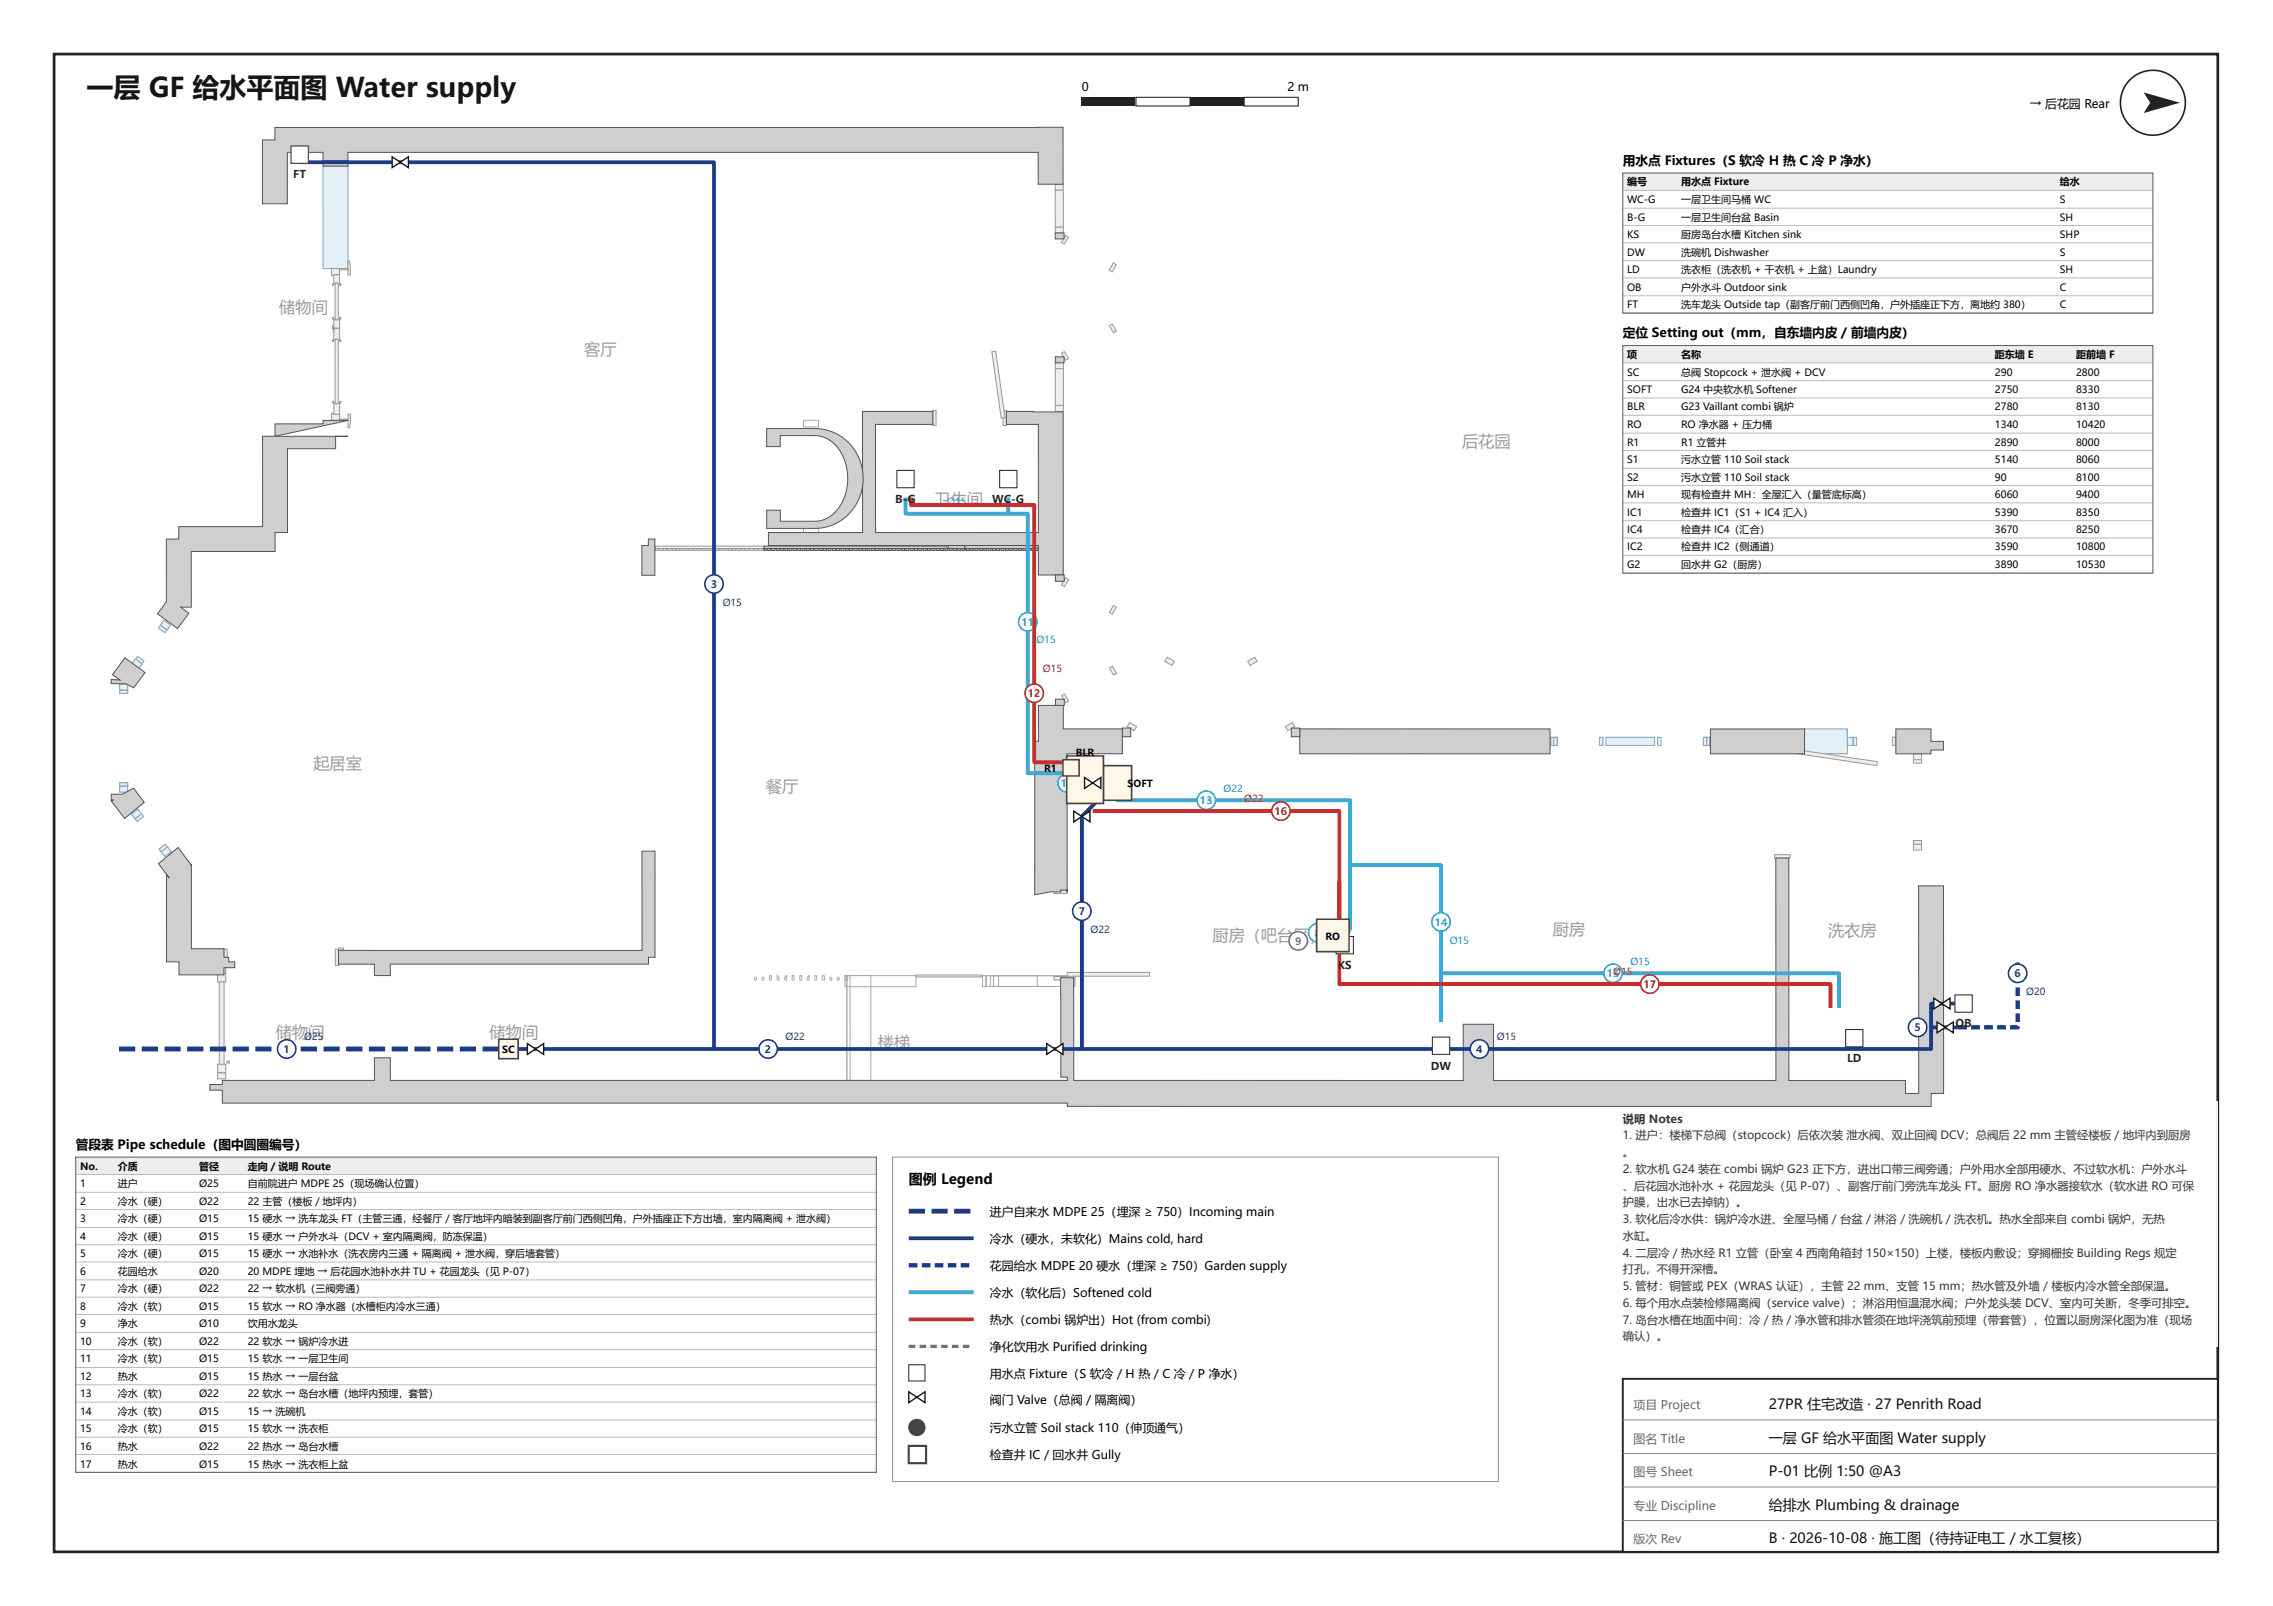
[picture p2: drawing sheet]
<svg xmlns="http://www.w3.org/2000/svg" width="420mm" height="297mm" viewBox="0 0 420 297" stroke-linecap="round" stroke-linejoin="round" font-family="sans-serif">
<defs><g id="words">
<text font-size="5" fill="#111" x="16" y="18">一层 GF 给水平面图 Water supply</text>
<g font-size="3" fill="#9a9a9a">
<text x="51.6" y="57.9">储物间</text>
<text x="108" y="65.7">客厅</text>
<text x="270.3" y="82.6">后花园</text>
<text x="172.8" y="93.4">卫生间</text>
<text x="57.9" y="142.3">起居室</text>
<text x="141.6" y="146.4">餐厅</text>
<text x="224.1" y="173.9">厨房（吧台区）</text>
<text x="287.1" y="172.9">厨房</text>
<text x="338" y="173.2">洗衣房</text>
<text x="51" y="192">储物间</text>
<text x="90.5" y="192">储物间</text>
<text x="162.3" y="193.7">楼梯</text>
</g>
<text font-size="2.6" x="168" y="219">图例 Legend</text>
<g font-size="2.6" fill="#111">
<text x="327" y="260.6">27PR 住宅改造 · 27 Penrith Road</text>
<text x="327" y="266.8">一层 GF 给水平面图 Water supply</text>
<text x="327" y="273">P-01 比例 1:50 @A3</text>
<text x="327" y="279.2">给排水 Plumbing &amp; drainage</text>
<text x="327" y="285.4">B · 2026-10-08 · 施工图（待持证电工 / 水工复核）</text>
</g>
<g font-size="2.3">
<text x="300" y="30.5">用水点 Fixtures（S 软冷 H 热 C 冷 P 净水）</text>
<text x="300" y="62.4">定位 Setting out（mm，自东墙内皮 / 前墙内皮）</text>
<text x="14" y="212.5">管段表 Pipe schedule（图中圆圈编号）</text>
</g>
<g font-size="2.2">
<text x="200" y="16.8">0</text>
<text x="238" y="16.8">2 m</text>
<text x="375.2" y="20">→ 后花园 Rear</text>
<text x="183" y="224.8">进户自来水 MDPE 25（埋深 ≥ 750）Incoming main</text>
<text x="183" y="229.8">冷水（硬水，未软化）Mains cold, hard</text>
<text x="183" y="234.8">花园给水 MDPE 20 硬水（埋深 ≥ 750）Garden supply</text>
<text x="183" y="239.8">冷水（软化后）Softened cold</text>
<text x="183" y="244.8">热水（combi 锅炉出）Hot (from combi)</text>
<text x="183" y="249.8">净化饮用水 Purified drinking</text>
<text x="183" y="254.8">用水点 Fixture（S 软冷 / H 热 / C 冷 / P 净水）</text>
<text x="183" y="259.6">阀门 Valve（总阀 / 隔离阀）</text>
<text x="183" y="264.8">污水立管 Soil stack 110（伸顶通气）</text>
<text x="183" y="269.8">检查井 IC / 回水井 Gully</text>
</g>
<g font-size="2.2" fill="#666">
<text x="302" y="260.6">项目 Project</text>
<text x="302" y="266.8">图名 Title</text>
<text x="302" y="273">图号 Sheet</text>
<text x="302" y="279.2">专业 Discipline</text>
<text x="302" y="285.4">版次 Rev</text>
</g>
<g font-size="2.1" fill="#333">
<text x="300" y="207.6">说明 Notes</text>
<text x="300" y="210.7">1. 进户：楼梯下总阀（stopcock）后依次装 泄水阀、双止回阀 DCV；总阀后 22 mm 主管经楼板 / 地坪内到厨房</text>
<text x="300" y="213.8">。</text>
<text x="300" y="216.9">2. 软水机 G24 装在 combi 锅炉 G23 正下方，进出口带三阀旁通；户外用水全部用硬水、不过软水机：户外水斗</text>
<text x="300" y="220">、后花园水池补水 + 花园龙头（见 P-07）、副客厅前门旁洗车龙头 FT。厨房 RO 净水器接软水（软水进 RO 可保</text>
<text x="300" y="223.1">护膜，出水已去掉钠）。</text>
<text x="300" y="226.2">3. 软化后冷水供：锅炉冷水进、全屋马桶 / 台盆 / 淋浴 / 洗碗机 / 洗衣机。热水全部来自 combi 锅炉，无热</text>
<text x="300" y="229.3">水缸。</text>
<text x="300" y="232.4">4. 二层冷 / 热水经 R1 立管（卧室 4 西南角箱封 150×150）上楼，楼板内敷设；穿搁栅按 Building Regs 规定</text>
<text x="300" y="235.5">打孔，不得开深槽。</text>
<text x="300" y="238.6">5. 管材：铜管或 PEX（WRAS 认证），主管 22 mm、支管 15 mm；热水管及外墙 / 楼板内冷水管全部保温。</text>
<text x="300" y="241.7">6. 每个用水点装检修隔离阀（service valve）；淋浴用恒温混水阀；户外龙头装 DCV、室内可关断，冬季可排空。</text>
<text x="300" y="244.8">7. 岛台水槽在地面中间：冷 / 热 / 净水管和排水管须在地坪浇筑前预埋（带套管），位置以厨房深化图为准（现场</text>
<text x="300" y="247.9">确认）。</text>
</g>
<g font-size="2" fill="#222">
<text x="54.2" y="33">FT</text>
<text x="165.5" y="93">B-</text>
<text x="167.8" y="93">G</text>
<text x="183.4" y="93">WC</text>
<text x="186.9" y="93">-G</text>
<text x="247.3" y="179.2">KS</text>
<text x="361.5" y="190">OB</text>
<text x="264.5" y="197.8">DW</text>
<text x="341.5" y="196.4">LD</text>
</g>
<g font-size="1.9" fill="#1b3a8a">
<text x="131.4" y="108.7">3</text>
<text x="199.4" y="169.2">7</text>
<text x="372.4" y="180.7">6</text>
<text x="353.9" y="190.7">5</text>
<text x="52.4" y="194.7">1</text>
<text x="141.4" y="194.7">2</text>
<text x="272.9" y="194.7">4</text>
</g>
<g font-size="1.9" fill="#2aa7d6">
<text x="188.8" y="115.7">11</text>
<text x="196.1" y="145.5">1</text>
<text x="197.3" y="145.5">0</text>
<text x="221.8" y="148.7">13</text>
<text x="243" y="173.2">8</text>
<text x="265.2" y="171.2">14</text>
<text x="297" y="180.7">15</text>
</g>
<g font-size="1.9" fill="#d62828">
<text x="190" y="128.9">12</text>
<text x="235.6" y="150.7">16</text>
<text x="303.8" y="182.7">17</text>
</g>
<text font-size="1.9" fill="#7b3fb5" x="239.4" y="174.7">9</text>
<g font-size="1.8">
<text x="300.8" y="34.3">编号</text>
<text x="310.8" y="34.3">用水点 Fixture</text>
<text x="380.8" y="34.3">给水</text>
<text x="300.8" y="37.6">WC-G</text>
<text x="300.8" y="40.8">B-G</text>
<text x="310.8" y="37.6">一层卫生间马桶 WC</text>
<text x="310.8" y="40.8">一层卫生间台盆 Basin</text>
<text x="380.8" y="37.6">S</text>
<text x="380.8" y="40.8">SH</text>
<text x="300.8" y="44">KS</text>
<text x="300.8" y="47.3">DW</text>
<text x="310.8" y="44">厨房岛台水槽 Kitchen sink</text>
<text x="310.8" y="47.3">洗碗机 Dishwasher</text>
<text x="380.8" y="44">SHP</text>
<text x="380.8" y="47.3">S</text>
<text x="300.8" y="50.5">LD</text>
<text x="300.8" y="53.8">OB</text>
<text x="310.8" y="50.5">洗衣柜（洗衣机 + 干衣机 + 上盆）Laundry</text>
<text x="310.8" y="53.8">户外水斗 Outdoor sink</text>
<text x="380.8" y="50.5">SH</text>
<text x="380.8" y="53.8">C</text>
<text x="300.8" y="57">FT</text>
<text x="310.8" y="57">洗车龙头 Outside tap（副客厅前门西侧凹角，户外插座正下方，离地约 380）</text>
<text x="380.8" y="57">C</text>
<text x="300.8" y="66.2">项</text>
<text x="300.8" y="69.5">SC</text>
<text x="310.8" y="66.2">名称</text>
<text x="310.8" y="69.5">总阀 Stopcock + 泄水阀 + DCV</text>
<text x="368.8" y="66.2">距东墙 E</text>
<text x="368.8" y="69.5">290</text>
<text x="383.8" y="66.2">距前墙 F</text>
<text x="383.8" y="69.5">2800</text>
<text x="300.8" y="72.7">SOFT</text>
<text x="300.8" y="75.9">BLR</text>
<text x="310.8" y="72.7">G24 中央软水机 Softener</text>
<text x="310.8" y="75.9">G23 Vaillant combi 锅炉</text>
<text x="368.8" y="72.7">2750</text>
<text x="368.8" y="75.9">2780</text>
<text x="383.8" y="72.7">8330</text>
<text x="383.8" y="75.9">8130</text>
<text x="300.8" y="79.2">RO</text>
<text x="300.8" y="82.4">R1</text>
<text x="310.8" y="79.2">RO 净水器 + 压力桶</text>
<text x="310.8" y="82.4">R1 立管井</text>
<text x="368.8" y="79.2">1340</text>
<text x="368.8" y="82.4">2890</text>
<text x="383.8" y="79.2">10420</text>
<text x="383.8" y="82.4">8000</text>
<text x="300.8" y="85.7">S1</text>
<text x="300.8" y="88.9">S2</text>
<text x="310.8" y="85.7">污水立管 110 Soil stack</text>
<text x="310.8" y="88.9">污水立管 110 Soil stack</text>
<text x="368.8" y="85.7">5140</text>
<text x="368.8" y="88.9">90</text>
<text x="383.8" y="85.7">8060</text>
<text x="383.8" y="88.9">8100</text>
<text x="300.8" y="92.1">MH</text>
<text x="300.8" y="95.4">IC1</text>
<text x="310.8" y="92.1">现有检查井 MH：全屋汇入（量管底标高）</text>
<text x="310.8" y="95.4">检查井 IC1（S1 + IC4 汇入）</text>
<text x="368.8" y="92.1">6060</text>
<text x="368.8" y="95.4">5390</text>
<text x="383.8" y="92.1">9400</text>
<text x="383.8" y="95.4">8350</text>
<text x="300.8" y="98.6">IC4</text>
<text x="300.8" y="101.8">IC2</text>
<text x="310.8" y="98.6">检查井 IC4（汇合）</text>
<text x="310.8" y="101.8">检查井 IC2（侧通道）</text>
<text x="368.8" y="98.6">3670</text>
<text x="368.8" y="101.8">3590</text>
<text x="383.8" y="98.6">8250</text>
<text x="383.8" y="101.8">10800</text>
<text x="300.8" y="105.1">G2</text>
<text x="310.8" y="105.1">回水井 G2（厨房）</text>
<text x="368.8" y="105.1">3890</text>
<text x="383.8" y="105.1">10530</text>
<text x="193" y="142.8">R1</text>
<text x="198.9" y="139.8">BLR</text>
<text x="208.4" y="145.6">S</text>
<text x="209.5" y="145.6">OFT</text>
<text x="245" y="173.8">RO</text>
<text x="92.8" y="194.8">SC</text>
<text x="14.8" y="216.3">No.</text>
<text x="14.8" y="219.6">1</text>
<text x="21.8" y="216.3">介质</text>
<text x="21.8" y="219.6">进户</text>
<text x="36.8" y="216.3">管径</text>
<text x="36.8" y="219.6">Ø25</text>
<text x="45.8" y="216.3">走向 / 说明 Route</text>
<text x="45.8" y="219.6">自前院进户 MDPE 25（现场确认位置）</text>
<text x="14.8" y="222.8">2</text>
<text x="14.8" y="226">3</text>
<text x="21.8" y="222.8">冷水（硬）</text>
<text x="21.8" y="226">冷水（硬）</text>
<text x="36.8" y="222.8">Ø22</text>
<text x="36.8" y="226">Ø15</text>
<text x="45.8" y="222.8">22 主管（楼板 / 地坪内）</text>
<text x="45.8" y="226">15 硬水 → 洗车龙头 FT（主管三通，经餐厅 / 客厅地坪内暗装到副客厅前门西侧凹角，户外插座正下方出墙，室内隔离阀 + 泄水阀）</text>
<text x="14.8" y="229.3">4</text>
<text x="14.8" y="232.5">5</text>
<text x="21.8" y="229.3">冷水（硬）</text>
<text x="21.8" y="232.5">冷水（硬）</text>
<text x="36.8" y="229.3">Ø15</text>
<text x="36.8" y="232.5">Ø15</text>
<text x="45.8" y="229.3">15 硬水 → 户外水斗（DCV + 室内隔离阀，防冻保温）</text>
<text x="45.8" y="232.5">15 硬水 → 水池补水（洗衣房内三通 + 隔离阀 + 泄水阀，穿后墙套管）</text>
<text x="14.8" y="235.8">6</text>
<text x="14.8" y="239">7</text>
<text x="21.8" y="235.8">花园给水</text>
<text x="21.8" y="239">冷水（硬）</text>
<text x="36.8" y="235.8">Ø20</text>
<text x="36.8" y="239">Ø22</text>
<text x="45.8" y="235.8">20 MDPE 埋地 → 后花园水池补水井 TU + 花园龙头（见 P-07）</text>
<text x="45.8" y="239">22 → 软水机（三阀旁通）</text>
<text x="14.8" y="242.2">8</text>
<text x="14.8" y="245.5">9</text>
<text x="21.8" y="242.2">冷水（软）</text>
<text x="21.8" y="245.5">净水</text>
<text x="36.8" y="242.2">Ø15</text>
<text x="36.8" y="245.5">Ø10</text>
<text x="45.8" y="242.2">15 软水 → RO 净水器（水槽柜内冷水三通）</text>
<text x="45.8" y="245.5">饮用水龙头</text>
<text x="14.8" y="248.7">10</text>
<text x="14.8" y="251.9">11</text>
<text x="21.8" y="248.7">冷水（软）</text>
<text x="21.8" y="251.9">冷水（软）</text>
<text x="36.8" y="248.7">Ø22</text>
<text x="36.8" y="251.9">Ø15</text>
<text x="45.8" y="248.7">22 软水 → 锅炉冷水进</text>
<text x="45.8" y="251.9">15 软水 → 一层卫生间</text>
<text x="14.8" y="255.2">12</text>
<text x="21.8" y="255.2">热水</text>
<text x="36.8" y="255.2">Ø15</text>
<text x="45.8" y="255.2">15 热水 → 一层台盆</text>
<text x="14.8" y="258.4">13</text>
<text x="14.8" y="261.7">14</text>
<text x="21.8" y="258.4">冷水（软）</text>
<text x="21.8" y="261.7">冷水（软）</text>
<text x="36.8" y="258.4">Ø22</text>
<text x="36.8" y="261.7">Ø15</text>
<text x="45.8" y="258.4">22 软水 → 岛台水槽（地坪内预埋，套管）</text>
<text x="45.8" y="261.7">15 → 洗碗机</text>
<text x="14.8" y="264.9">15</text>
<text x="14.8" y="268.1">16</text>
<text x="21.8" y="264.9">冷水（软）</text>
<text x="21.8" y="268.1">热水</text>
<text x="36.8" y="264.9">Ø15</text>
<text x="36.8" y="268.1">Ø22</text>
<text x="45.8" y="264.9">15 软水 → 洗衣柜</text>
<text x="45.8" y="268.1">22 热水 → 岛台水槽</text>
<text x="14.8" y="271.4">17</text>
<text x="21.8" y="271.4">热水</text>
<text x="36.8" y="271.4">Ø15</text>
<text x="45.8" y="271.4">15 热水 → 洗衣柜上盆</text>
</g>
<g font-size="1.8" fill="#2aa7d6">
<text x="175.1" y="93.4">Ø15</text>
<text x="191.6" y="119">Ø15</text>
<text x="226.2" y="146.4">Ø22</text>
<text x="268" y="174.5">Ø15</text>
<text x="301.4" y="178.4">Ø15</text>
</g>
<g font-size="1.8" fill="#1b3a8a">
<text x="133.6" y="112">Ø15</text>
<text x="201.6" y="172.5">Ø22</text>
<text x="374.6" y="184">Ø20</text>
<text x="56.2" y="192.4">Ø25</text>
<text x="145.2" y="192.4">Ø22</text>
<text x="276.7" y="192.4">Ø15</text>
</g>
<g font-size="1.8" fill="#d62828">
<text x="192.8" y="124.2">Ø15</text>
<text x="230" y="148.4">Ø22</text>
<text x="298.2" y="180.4">Ø15</text>
</g>
</g></defs>
<path d="M10 10h400v277h-400z" fill="none" stroke="#222" stroke-width=".5"/>
<path d="M300 255h110v32h-110z" fill="#fff"/>
<path d="M300 255h110v32h-110z" fill="none" stroke="#222" stroke-width=".35"/>
<path d="M300 262.6h110M300 268.8h110M300 275h110M300 281.2h110" fill="none" stroke="#888" stroke-width=".18"/>
<circle cx="398" cy="19" r="6" fill="none" stroke="#222" stroke-width=".3"/>
<g fill="#222">
<path d="M396.3 17.1l6.7 1.9-6.7 1.9 1.2-1.9z"/>
<path d="M200 18h10v1.6h-10z"/>
</g>
<path d="M210 18h10v1.6h-10z" fill="#fff"/>
<path d="M210 18h10v1.6h-10z" fill="none" stroke="#222" stroke-width=".2"/>
<path d="M220 18h10v1.6h-10z" fill="#222"/>
<path d="M230 18h10v1.6h-10z" fill="#fff"/>
<path d="M230 18h10v1.6h-10z" fill="none" stroke="#222" stroke-width=".2"/>
<path d="M298 203.6h112v45.4h-112z" fill="#fff"/>
<g fill="none" stroke="#aaa" stroke-width=".18">
<path d="M148.5 77.7h2.8v1.2h-2.8zM148.5 97.4h2.8v1.3h-2.8zM142.3 180.4h.3v.4a.24 .24 0 0 1 0 .4 .24 .24 0 0 1-.4-.1zM143.7 180.4l.2 .3a.25 .25 0 0 1 .2 .4 .25 .25 0 0 1-.5 0zM145.3 180.4l.1 .4a.24 .24 0 0 1 0 .4 .24 .24 0 0 1-.4-.1zM146.5 180.4h.3v.4a.24 .24 0 0 1 0 .4 .24 .24 0 0 1-.4-.1zM147.8 180.4h.4v.4a.24 .24 0 0 1 0 .4 .24 .24 0 0 1-.4-.1zM149.5 180.4v.4a.24 .24 0 0 1 .1 .4 .24 .24 0 0 1-.4-.1zM150.6 180.4h.4l-.1 .4a.24 .24 0 0 1 .1 .4 .24 .24 0 0 1-.4-.1zM152 180.4h.3l.2 .4a.27 .27 0 0 1-.2 .4 .27 .27 0 0 1-.3-.2zM156.2 180.4h.3l.2 .3v.6l-.5-.1zM156.2 180.4h13.1v2.1h-13.1z"/>
<path d="M156.5 180.4h4.5v19.4h-4.4zM156.5 180.4h.6l.1 19.4h-.6zM181.6 180.4h.7v2.1h-.7zM182.3 180.4h2.3v2h-2.3zM182.3 180.4h9.5v2h-9.5zM183.1 180.4h15.6v2h-15.6zM183.7 180.4h15v2h-15z"/>
<circle cx="139.6" cy="181" r=".25"/>
<circle cx="141" cy="181" r=".25"/>
<circle cx="153.5" cy="181" r=".25"/>
<circle cx="154.9" cy="181" r=".25"/>
</g>
<path d="M333.6 134.8h7.9v4.6h-7.9z" fill="#e6f0f8"/>
<path d="M333.6 134.8h7.9v4.6h-7.9z" fill="none" stroke="#7a9cb8" stroke-width=".18"/>
<path d="M59.7 30.7h4.6v19h-4.6z" fill="#e6f0f8"/>
<path d="M59.7 30.7h4.6v19h-4.6z" fill="none" stroke="#7a9cb8" stroke-width=".18"/>
<path d="M25.4 121.4l1.2 .9-.4 .5-1.2-.9z" fill="#e6f0f8"/>
<path d="M25.4 121.4l1.2 .9-.4 .5-1.2-.9z" fill="none" stroke="#7a9cb8" stroke-width=".18"/>
<path d="M29.7 115.6l1.2 .9-.4 .5-1.2-.9z" fill="#e6f0f8"/>
<path d="M29.7 115.6l1.2 .9-.4 .5-1.2-.9z" fill="none" stroke="#7a9cb8" stroke-width=".18"/>
<path d="M25 121.9l1.2 .9-.6 .9-1.2-.9z" fill="#e6f0f8"/>
<path d="M25 121.9l1.2 .9-.6 .9-1.2-.9z" fill="none" stroke="#7a9cb8" stroke-width=".18"/>
<path d="M30.3 114.7l1.2 .9-.6 .9-1.2-.9z" fill="#e6f0f8"/>
<path d="M30.3 114.7l1.2 .9-.6 .9-1.2-.9z" fill="none" stroke="#7a9cb8" stroke-width=".18"/>
<path d="M22.1 127.6h1.5v.6h-1.5z" fill="#e6f0f8"/>
<path d="M22.1 127.6h1.5v.6h-1.5z" fill="none" stroke="#7a9cb8" stroke-width=".18"/>
<path d="M22.1 144.8h1.5v.6h-1.5z" fill="#e6f0f8"/>
<path d="M22.1 144.8h1.5v.6h-1.5z" fill="none" stroke="#7a9cb8" stroke-width=".18"/>
<path d="M22.1 126.5h1.5v1.1h-1.5z" fill="#e6f0f8"/>
<path d="M22.1 126.5h1.5v1.1h-1.5z" fill="none" stroke="#7a9cb8" stroke-width=".18"/>
<path d="M22.1 145.4h1.5v1.1h-1.5z" fill="#e6f0f8"/>
<path d="M22.1 145.4h1.5v1.1h-1.5z" fill="none" stroke="#7a9cb8" stroke-width=".18"/>
<path d="M29.4 157l1.2-.9 .4 .5-1.2 .9z" fill="#e6f0f8"/>
<path d="M29.4 157l1.2-.9 .4 .5-1.2 .9z" fill="none" stroke="#7a9cb8" stroke-width=".18"/>
<path d="M25 151.4l1.2-.9 .3 .5-1.1 .9z" fill="#e6f0f8"/>
<path d="M25 151.4l1.2-.9 .3 .5-1.1 .9z" fill="none" stroke="#7a9cb8" stroke-width=".18"/>
<path d="M29.8 157.5l1.2-.9 .7 .9-1.2 .9z" fill="#e6f0f8"/>
<path d="M29.8 157.5l1.2-.9 .7 .9-1.2 .9z" fill="none" stroke="#7a9cb8" stroke-width=".18"/>
<path d="M24.3 150.5l1.2-.9 .7 .9-1.2 .9z" fill="#e6f0f8"/>
<path d="M24.3 150.5l1.2-.9 .7 .9-1.2 .9z" fill="none" stroke="#7a9cb8" stroke-width=".18"/>
<path d="M296.9 136.4h9v1.5h-9z" fill="#e6f0f8"/>
<path d="M296.9 136.4h9v1.5h-9z" fill="none" stroke="#7a9cb8" stroke-width=".18"/>
<path d="M286.7 136.4h1.1v1.5h-1.1z" fill="#e6f0f8"/>
<path d="M286.7 136.4h1.1v1.5h-1.1z" fill="none" stroke="#7a9cb8" stroke-width=".18"/>
<path d="M315 136.4h1.1v1.5h-1.1z" fill="#e6f0f8"/>
<path d="M315 136.4h1.1v1.5h-1.1z" fill="none" stroke="#7a9cb8" stroke-width=".18"/>
<path d="M287.2 136.4h.7v1.5h-.7z" fill="#e6f0f8"/>
<path d="M287.2 136.4h.7v1.5h-.7z" fill="none" stroke="#7a9cb8" stroke-width=".18"/>
<path d="M295.7 136.4h.6v1.5h-.6z" fill="#e6f0f8"/>
<path d="M295.7 136.4h.6v1.5h-.6z" fill="none" stroke="#7a9cb8" stroke-width=".18"/>
<path d="M306.4 136.4h.7v1.5h-.7z" fill="#e6f0f8"/>
<path d="M306.4 136.4h.7v1.5h-.7z" fill="none" stroke="#7a9cb8" stroke-width=".18"/>
<path d="M314.9 136.4h.6v1.5h-.6z" fill="#e6f0f8"/>
<path d="M314.9 136.4h.6v1.5h-.6z" fill="none" stroke="#7a9cb8" stroke-width=".18"/>
<path d="M341.5 136.4h1.1v1.5h-1.1z" fill="#e6f0f8"/>
<path d="M341.5 136.4h1.1v1.5h-1.1z" fill="none" stroke="#7a9cb8" stroke-width=".18"/>
<path d="M349.9 136.4h1.1v1.5h-1.1z" fill="#e6f0f8"/>
<path d="M349.9 136.4h1.1v1.5h-1.1z" fill="none" stroke="#7a9cb8" stroke-width=".18"/>
<path d="M342.6 136.4h.6v1.5h-.6z" fill="#e6f0f8"/>
<path d="M342.6 136.4h.6v1.5h-.6z" fill="none" stroke="#7a9cb8" stroke-width=".18"/>
<path d="M349.8 136.4h.7v1.5h-.7z" fill="#e6f0f8"/>
<path d="M349.8 136.4h.7v1.5h-.7z" fill="none" stroke="#7a9cb8" stroke-width=".18"/>
<path d="M41.4 175.5h.6v3.1h-.6z" fill="#eee"/>
<path d="M41.4 175.5h.6v3.1h-.6z" fill="none" stroke="#999" stroke-width=".18"/>
<path d="M62 175.5h.6v3.1h-.6z" fill="#eee"/>
<path d="M62 175.5h.6v3.1h-.6z" fill="none" stroke="#999" stroke-width=".18"/>
<path d="M328 138h2.9v.6h-2.9z" fill="#eee"/>
<path d="M328 138h2.9v.6h-2.9z" fill="none" stroke="#999" stroke-width=".18"/>
<path d="M328 158.1h2.9v.6h-2.9z" fill="#eee"/>
<path d="M328 158.1h2.9v.6h-2.9z" fill="none" stroke="#999" stroke-width=".18"/>
<path d="M329.5 138.3l17.5 2.5v.7l-17.5-2.5z" fill="#eee"/>
<path d="M329.5 138.3l17.5 2.5v.7l-17.5-2.5z" fill="none" stroke="#999" stroke-width=".18"/>
<path d="M61.3 76.4h.3l.1 .2 1 .1 .1 1h-1.5z" fill="#eee"/>
<path d="M61.3 76.4h.3l.1 .2 1 .1 .1 1h-1.5z" fill="none" stroke="#999" stroke-width=".18"/>
<path d="M61.3 49.7h1.5l-.1 1-1 .1-.1 .2h-.3z" fill="#eee"/>
<path d="M61.3 49.7h1.5l-.1 1-1 .1-.1 .2h-.3z" fill="none" stroke="#999" stroke-width=".18"/>
<path d="M64.3 76.6h.5v1.6l-.1 .7-.2 .2h-.2z" fill="#eee"/>
<path d="M64.3 76.6h.5v1.6l-.1 .7-.2 .2h-.2z" fill="none" stroke="#999" stroke-width=".18"/>
<path d="M64.3 48.3h.2l.2 .2 .1 2.3h-.5z" fill="#eee"/>
<path d="M64.3 48.3h.2l.2 .2 .1 2.3h-.5z" fill="none" stroke="#999" stroke-width=".18"/>
<path d="M62.8 77.5h1.5v.2h-1.5z" fill="#eee"/>
<path d="M62.8 77.5h1.5v.2h-1.5z" fill="none" stroke="#999" stroke-width=".18"/>
<path d="M62.8 49.7h1.5v.2h-1.5z" fill="#eee"/>
<path d="M62.8 49.7h1.5v.2h-1.5z" fill="none" stroke="#999" stroke-width=".18"/>
<path d="M61.7 74.6h1.1v2h-1.1z" fill="#eee"/>
<path d="M61.7 74.6h1.1v2h-1.1z" fill="none" stroke="#999" stroke-width=".18"/>
<path d="M61.7 60.8h1v2h-1z" fill="#eee"/>
<path d="M61.7 60.8h1v2h-1z" fill="none" stroke="#999" stroke-width=".18"/>
<path d="M61.5 62.9l.2-.1v.3h-.3z" fill="#eee"/>
<path d="M61.5 62.9l.2-.1v.3h-.3z" fill="none" stroke="#999" stroke-width=".18"/>
<path d="M61.5 74.2h.2v.4l-.2-.1z" fill="#eee"/>
<path d="M61.5 74.2h.2v.4l-.2-.1z" fill="none" stroke="#999" stroke-width=".18"/>
<path d="M62.8 62.8l.1 .1 .1 .2h-.2z" fill="#eee"/>
<path d="M62.8 62.8l.1 .1 .1 .2h-.2z" fill="none" stroke="#999" stroke-width=".18"/>
<path d="M62.8 74.2h.2l-.2 .4z" fill="#eee"/>
<path d="M62.8 74.2h.2l-.2 .4z" fill="none" stroke="#999" stroke-width=".18"/>
<path d="M62.1 62.7h.3l.1 .5v10.9l-.1 .6h-.3l-.2-.6v-10.9z" fill="#eee"/>
<path d="M62.1 62.7h.3l.1 .5v10.9l-.1 .6h-.3l-.2-.6v-10.9z" fill="none" stroke="#999" stroke-width=".18"/>
<path d="M61.7 59.1h1v1.6h-1z" fill="#eee"/>
<path d="M61.7 59.1h1v1.6h-1z" fill="none" stroke="#999" stroke-width=".18"/>
<path d="M61.7 50.8h1v1.6h-1z" fill="#eee"/>
<path d="M61.7 50.8h1v1.6h-1z" fill="none" stroke="#999" stroke-width=".18"/>
<path d="M61.5 52.5l.2-.1v.4h-.3z" fill="#eee"/>
<path d="M61.5 52.5l.2-.1v.4h-.3z" fill="none" stroke="#999" stroke-width=".18"/>
<path d="M61.4 58.7h.3v.4l-.2-.1z" fill="#eee"/>
<path d="M61.4 58.7h.3v.4l-.2-.1z" fill="none" stroke="#999" stroke-width=".18"/>
<path d="M62.8 52.4l.1 .1 .1 .3h-.2z" fill="#eee"/>
<path d="M62.8 52.4l.1 .1 .1 .3h-.2z" fill="none" stroke="#999" stroke-width=".18"/>
<path d="M62.8 58.7h.2l-.2 .4z" fill="#eee"/>
<path d="M62.8 58.7h.2l-.2 .4z" fill="none" stroke="#999" stroke-width=".18"/>
<path d="M62.1 52.3h.3l.1 .6v5.7l-.1 .6h-.3l-.2-.6v-5.7z" fill="#eee"/>
<path d="M62.1 52.3h.3l.1 .6v5.7l-.1 .6h-.3l-.2-.6v-5.7z" fill="none" stroke="#999" stroke-width=".18"/>
<path d="M61.6 60.2l.1 1.2v-.9l-.1 .5-.1-.3z" fill="#eee"/>
<path d="M61.6 60.2l.1 1.2v-.9l-.1 .5-.1-.3z" fill="none" stroke="#999" stroke-width=".18"/>
<path d="M353.7 139.4h1.5v1.1h-1.5z" fill="#eee"/>
<path d="M353.7 139.4h1.5v1.1h-1.5z" fill="none" stroke="#999" stroke-width=".18"/>
<path d="M353.7 156.1h1.5v1.1h-1.5z" fill="#eee"/>
<path d="M353.7 156.1h1.5v1.1h-1.5z" fill="none" stroke="#999" stroke-width=".18"/>
<path d="M353.7 140.5h1.5v.6h-1.5z" fill="#eee"/>
<path d="M353.7 140.5h1.5v.6h-1.5z" fill="none" stroke="#999" stroke-width=".18"/>
<path d="M353.7 155.5h1.5v.6h-1.5z" fill="#eee"/>
<path d="M353.7 155.5h1.5v.6h-1.5z" fill="none" stroke="#999" stroke-width=".18"/>
<path d="M40.2 180h1.5v1.6h-1.5z" fill="#eee"/>
<path d="M40.2 180h1.5v1.6h-1.5z" fill="none" stroke="#999" stroke-width=".18"/>
<path d="M40.2 196.8h1.5v1.6h-1.5z" fill="#eee"/>
<path d="M40.2 196.8h1.5v1.6h-1.5z" fill="none" stroke="#999" stroke-width=".18"/>
<path d="M41.9 196.2h.5v.4h-.5z" fill="#eee"/>
<path d="M41.9 196.2h.5v.4h-.5z" fill="none" stroke="#999" stroke-width=".18"/>
<path d="M40.5 181.6h.9v15.2h-.9z" fill="#eee"/>
<path d="M40.5 181.6h.9v15.2h-.9z" fill="none" stroke="#999" stroke-width=".18"/>
<path d="M40.2 178.9h1.5v1.1h-1.5z" fill="#eee"/>
<path d="M40.2 178.9h1.5v1.1h-1.5z" fill="none" stroke="#999" stroke-width=".18"/>
<path d="M40.2 198.4h1.5v1.1h-1.5z" fill="#eee"/>
<path d="M40.2 198.4h1.5v1.1h-1.5z" fill="none" stroke="#999" stroke-width=".18"/>
<path d="M172.4 75.9h.6v2.8h-.6z" fill="#eee"/>
<path d="M172.4 75.9h.6v2.8h-.6z" fill="none" stroke="#999" stroke-width=".18"/>
<path d="M185.4 75.9h.6v2.8h-.6z" fill="#eee"/>
<path d="M185.4 75.9h.6v2.8h-.6z" fill="none" stroke="#999" stroke-width=".18"/>
<path d="M183.4 65.1l.7-.1 1.7 12.2-.7 .1z" fill="#eee"/>
<path d="M183.4 65.1l.7-.1 1.7 12.2-.7 .1zM169.4 180.3h12.2v.4h-12.2z" fill="none" stroke="#999" stroke-width=".18"/>
<path d="M169.4 180.5h12.2" fill="none" stroke="#eee" stroke-width=".36"/>
<path d="M196.2 128.6l.6-.3 .7 1.3-.5 .3z" fill="#eee"/>
<path d="M196.2 128.6l.6-.3 .7 1.3-.5 .3z" fill="none" stroke="#999" stroke-width=".18"/>
<path d="M205.1 123.5l.5-.3 .8 1.3-.6 .3z" fill="#eee"/>
<path d="M205.1 123.5l.5-.3 .8 1.3-.6 .3z" fill="none" stroke="#999" stroke-width=".18"/>
<path d="M205.8 112l.6 .3-.8 1.3-.5-.3z" fill="#eee"/>
<path d="M205.8 112l.6 .3-.8 1.3-.5-.3z" fill="none" stroke="#999" stroke-width=".18"/>
<path d="M197 106.8l.5 .4-.7 1.3-.6-.4z" fill="#eee"/>
<path d="M197 106.8l.5 .4-.7 1.3-.6-.4z" fill="none" stroke="#999" stroke-width=".18"/>
<path d="M196.2 65.3l.6-.3 .7 1.3-.5 .3z" fill="#eee"/>
<path d="M196.2 65.3l.6-.3 .7 1.3-.5 .3z" fill="none" stroke="#999" stroke-width=".18"/>
<path d="M205.1 60.2l.5-.3 .8 1.3-.6 .3z" fill="#eee"/>
<path d="M205.1 60.2l.5-.3 .8 1.3-.6 .3z" fill="none" stroke="#999" stroke-width=".18"/>
<path d="M205.8 48.7l.6 .3-.8 1.3-.5-.3z" fill="#eee"/>
<path d="M205.8 48.7l.6 .3-.8 1.3-.5-.3z" fill="none" stroke="#999" stroke-width=".18"/>
<path d="M197 43.5l.5 .4-.7 1.3-.6-.4z" fill="#eee"/>
<path d="M197 43.5l.5 .4-.7 1.3-.6-.4z" fill="none" stroke="#999" stroke-width=".18"/>
<path d="M237.6 134.4l1.3-.8 .5 .8-1.3 .7z" fill="#eee"/>
<path d="M237.6 134.4l1.3-.8 .5 .8-1.3 .7z" fill="none" stroke="#999" stroke-width=".18"/>
<path d="M230.7 122.3l1.3-.7 .4 .7-1.3 .8z" fill="#eee"/>
<path d="M230.7 122.3l1.3-.7 .4 .7-1.3 .8z" fill="none" stroke="#999" stroke-width=".18"/>
<path d="M215.8 121.6l1.3 .7-.5 .8-1.3-.8z" fill="#eee"/>
<path d="M215.8 121.6l1.3 .7-.5 .8-1.3-.8z" fill="none" stroke="#999" stroke-width=".18"/>
<path d="M208.8 133.6l1.3 .8-.4 .7-1.3-.7z" fill="#eee"/>
<path d="M208.8 133.6l1.3 .8-.4 .7-1.3-.7z" fill="none" stroke="#999" stroke-width=".18"/>
<path d="M195.1 42h1l.1-.3h.1l.3 .4v1h-1.5z" fill="#eee"/>
<path d="M195.1 42h1l.1-.3h.1l.3 .4v1h-1.5z" fill="none" stroke="#999" stroke-width=".18"/>
<path d="M195.1 34.1h1.5v1l-.3 .3h-.1l-.1-.2h-1z" fill="#eee"/>
<path d="M195.1 34.1h1.5v1l-.3 .3h-.1l-.1-.2h-1z" fill="none" stroke="#999" stroke-width=".18"/>
<path d="M195.1 75h1.1v-.3h.1l.3 .4v1h-1.5z" fill="#eee"/>
<path d="M195.1 75h1.1v-.3h.1l.3 .4v1h-1.5z" fill="none" stroke="#999" stroke-width=".18"/>
<path d="M195.1 67.1h1.5v1l-.2 .3h-.2v-.2h-1.1z" fill="#eee"/>
<path d="M195.1 67.1h1.5v1l-.2 .3h-.2v-.2h-1.1z" fill="none" stroke="#999" stroke-width=".18"/>
<path d="M195.1 35.2h1.5l-.1 6.8h-1.4z" fill="#eee"/>
<path d="M195.1 35.2h1.5l-.1 6.8h-1.4z" fill="none" stroke="#999" stroke-width=".18"/>
<path d="M195.1 68.2h1.5v6.8l-1.5-.1z" fill="#eee"/>
<path d="M195.1 68.2h1.5v6.8l-1.5-.1z" fill="none" stroke="#999" stroke-width=".18"/>
<path d="M141.1 101.4h.2v.4h-.2z" fill="#eee"/>
<path d="M141.1 101.4h.2v.4h-.2z" fill="none" stroke="#999" stroke-width=".18"/>
<path d="M140.3 101.4h.5v.4h-.5z" fill="#eee"/>
<path d="M140.3 101.4h.5v.4h-.5z" fill="none" stroke="#999" stroke-width=".18"/>
<path d="M139.5 101.4h.5v.4h-.5z" fill="#eee"/>
<path d="M139.5 101.4h.5v.4h-.5z" fill="none" stroke="#999" stroke-width=".18"/>
<path d="M138.7 101.4h.5v.4h-.5z" fill="#eee"/>
<path d="M138.7 101.4h.5v.4h-.5z" fill="none" stroke="#999" stroke-width=".18"/>
<path d="M137.9 101.4h.5v.4h-.5z" fill="#eee"/>
<path d="M137.9 101.4h.5v.4h-.5z" fill="none" stroke="#999" stroke-width=".18"/>
<path d="M137.1 101.4h.5v.4h-.5z" fill="#eee"/>
<path d="M137.1 101.4h.5v.4h-.5z" fill="none" stroke="#999" stroke-width=".18"/>
<path d="M136.3 101.4h.5v.4h-.5z" fill="#eee"/>
<path d="M136.3 101.4h.5v.4h-.5z" fill="none" stroke="#999" stroke-width=".18"/>
<path d="M135.5 101.4h.5v.4h-.5z" fill="#eee"/>
<path d="M135.5 101.4h.5v.4h-.5z" fill="none" stroke="#999" stroke-width=".18"/>
<path d="M134.7 101.4h.5v.4h-.5z" fill="#eee"/>
<path d="M134.7 101.4h.5v.4h-.5z" fill="none" stroke="#999" stroke-width=".18"/>
<path d="M133.9 101.4h.5v.4h-.5z" fill="#eee"/>
<path d="M133.9 101.4h.5v.4h-.5z" fill="none" stroke="#999" stroke-width=".18"/>
<path d="M133.1 101.4h.5v.4h-.5z" fill="#eee"/>
<path d="M133.1 101.4h.5v.4h-.5z" fill="none" stroke="#999" stroke-width=".18"/>
<path d="M132.3 101.4h.5v.4h-.5z" fill="#eee"/>
<path d="M132.3 101.4h.5v.4h-.5z" fill="none" stroke="#999" stroke-width=".18"/>
<path d="M131.5 101.4h.5v.4h-.5z" fill="#eee"/>
<path d="M131.5 101.4h.5v.4h-.5z" fill="none" stroke="#999" stroke-width=".18"/>
<path d="M130.7 101.4h.5v.4h-.5z" fill="#eee"/>
<path d="M130.7 101.4h.5v.4h-.5z" fill="none" stroke="#999" stroke-width=".18"/>
<path d="M129.9 101.4h.5v.4h-.5z" fill="#eee"/>
<path d="M129.9 101.4h.5v.4h-.5z" fill="none" stroke="#999" stroke-width=".18"/>
<path d="M129.1 101.4h.5v.4h-.5z" fill="#eee"/>
<path d="M129.1 101.4h.5v.4h-.5z" fill="none" stroke="#999" stroke-width=".18"/>
<path d="M128.3 101.4h.5v.4h-.5z" fill="#eee"/>
<path d="M128.3 101.4h.5v.4h-.5z" fill="none" stroke="#999" stroke-width=".18"/>
<path d="M127.5 101.4h.5v.4h-.5z" fill="#eee"/>
<path d="M127.5 101.4h.5v.4h-.5z" fill="none" stroke="#999" stroke-width=".18"/>
<path d="M126.7 101.4h.5v.4h-.5z" fill="#eee"/>
<path d="M126.7 101.4h.5v.4h-.5z" fill="none" stroke="#999" stroke-width=".18"/>
<path d="M125.9 101.4h.5v.4h-.5z" fill="#eee"/>
<path d="M125.9 101.4h.5v.4h-.5z" fill="none" stroke="#999" stroke-width=".18"/>
<path d="M125.1 101.4h.5v.4h-.5z" fill="#eee"/>
<path d="M125.1 101.4h.5v.4h-.5z" fill="none" stroke="#999" stroke-width=".18"/>
<path d="M124.3 101.4h.5v.4h-.5z" fill="#eee"/>
<path d="M124.3 101.4h.5v.4h-.5z" fill="none" stroke="#999" stroke-width=".18"/>
<path d="M123.5 101.4h.5v.4h-.5z" fill="#eee"/>
<path d="M123.5 101.4h.5v.4h-.5z" fill="none" stroke="#999" stroke-width=".18"/>
<path d="M122.7 101.4h.5v.4h-.5z" fill="#eee"/>
<path d="M122.7 101.4h.5v.4h-.5z" fill="none" stroke="#999" stroke-width=".18"/>
<path d="M121.9 101.4h.5v.4h-.5z" fill="#eee"/>
<path d="M121.9 101.4h.5v.4h-.5z" fill="none" stroke="#999" stroke-width=".18"/>
<path d="M121.2 101.4h.4v.4h-.4z" fill="#eee"/>
<path d="M121.2 101.4h.4v.4h-.4z" fill="none" stroke="#999" stroke-width=".18"/>
<path d="M121.2 101h20l.1 .4h-20.1z" fill="#eee"/>
<path d="M121.2 101h20l.1 .4h-20.1z" fill="none" stroke="#999" stroke-width=".18"/>
<path d="M62.6 175.3h.9v.4h-.9z" fill="#eee"/>
<path d="M62.6 175.3h.9v.4h-.9z" fill="none" stroke="#999" stroke-width=".18"/>
<path d="M197.3 179.8h15.2v.7h-15.2z" fill="#eee"/>
<path d="M197.3 179.8h15.2v.7h-15.2z" fill="none" stroke="#999" stroke-width=".18"/>
<path d="M194.8 164.6h2.5v.6h-2.5z" fill="#eee"/>
<path d="M194.8 164.6h2.5v.6h-2.5z" fill="none" stroke="#999" stroke-width=".18"/>
<path d="M194.8 180.6h2.5v.6h-2.5z" fill="#eee"/>
<path d="M194.8 180.6h2.5v.6h-2.5z" fill="none" stroke="#999" stroke-width=".18"/>
<path d="M62.6 175.8h56.1v-18.4h2.4v19.6h-1.2v1.3h-47.8l.1 2.1h-3v-2.1h-6.6z" fill-rule="evenodd" fill="#cfcfcf"/>
<path d="M62.6 175.8h56.1v-18.4h2.4v19.6h-1.2v1.3h-47.8l.1 2.1h-3v-2.1h-6.6z" fill="none" stroke="#555" stroke-width=".18"/>
<path d="M350.5 134.8h6.5v2.3h2.3v1.6h-2.3v.7h-6.5z" fill-rule="evenodd" fill="#cfcfcf"/>
<path d="M350.5 134.8h6.5v2.3h2.3v1.6h-2.3v.7h-6.5z" fill="none" stroke="#555" stroke-width=".18"/>
<path d="M159.4 76.1h13v2.4h-10.6l.1 20h30.1l-.1-20h-5.9v-2.4l10.5 .1 .1 30.1h-4.6v-5.4h-49.9v-2.4h17.4z" fill-rule="evenodd" fill="#cfcfcf"/>
<path d="M159.4 76.1h13v2.4h-10.6l.1 20h30.1l-.1-20h-5.9v-2.4l10.5 .1 .1 30.1h-4.6v-5.4h-49.9v-2.4h17.4z" fill="none" stroke="#555" stroke-width=".18"/>
<path d="M50.8 23.6l145.7-.1v10.6h-4.6v-5.9h-127.6v2.5h-4.6v-2.5h-6.6v9.5h-4.6v-11.8h2.3z" fill-rule="evenodd" fill="#cfcfcf"/>
<path d="M50.8 23.6l145.7-.1v10.6h-4.6v-5.9h-127.6v2.5h-4.6v-2.5h-6.6v9.5h-4.6v-11.8h2.3z" fill="none" stroke="#555" stroke-width=".18"/>
<path d="M118.7 100.9h1.2v-1.2h1.2v6.7h-2.4z" fill-rule="evenodd" fill="#cfcfcf"/>
<path d="M118.7 100.9h1.2v-1.2h1.2v6.7h-2.4z" fill="none" stroke="#555" stroke-width=".18"/>
<path d="M50.8 78.4h8.9v-.7h4.6l-13.5 3z" fill-rule="evenodd" fill="#cfcfcf"/>
<path d="M50.8 78.4h8.9v-.7h4.6l-13.5 3z" fill="none" stroke="#555" stroke-width=".18"/>
<path d="M48.5 80.7h15.8h-2.3v2.3h-8.9v15.5h-2.3v3.5h-15.5l.1 10.3h-2l1.5 1.1-2.1 2.8-3.7-2.7 1.7-2.2-.1-11.6h2.3v-2.3h15.5z" fill-rule="evenodd" fill="#cfcfcf"/>
<path d="M48.5 80.7h15.8h-2.3v2.3h-8.9v15.5h-2.3v3.5h-15.5l.1 10.3h-2l1.5 1.1-2.1 2.8-3.7-2.7 1.7-2.2-.1-11.6h2.3v-2.3h15.5z" fill="none" stroke="#555" stroke-width=".18"/>
<path d="M29.3 159.7l3.6-3 2.5 3.3v15.5h6v1.5h.9v.9h1.1v1.1h-2v1.3h-8.3v-2.4h-2.3v-16.2l.5 .7z" fill-rule="evenodd" fill="#cfcfcf"/>
<path d="M29.3 159.7l3.6-3 2.5 3.3v15.5h6v1.5h.9v.9h1.1v1.1h-2v1.3h-8.3v-2.4h-2.3v-16.2l.5 .7z" fill="none" stroke="#555" stroke-width=".18"/>
<path d="M316.2 134.8h17.4v4.6h-17.4z" fill-rule="evenodd" fill="#cfcfcf"/>
<path d="M316.2 134.8h17.4v4.6h-17.4z" fill="none" stroke="#555" stroke-width=".18"/>
<path d="M240.3 134.8h46.2l.1 4.6h-46.3z" fill-rule="evenodd" fill="#cfcfcf"/>
<path d="M240.3 134.8h46.2l.1 4.6h-46.3z" fill="none" stroke="#555" stroke-width=".18"/>
<path d="M23.1 121.6l3.7 2.8-2.1 2.8-1.4-.8h-2.7v-.8l1.6 .2-1.4-1z" fill-rule="evenodd" fill="#cfcfcf"/>
<path d="M23.1 121.6l3.7 2.8-2.1 2.8-1.4-.8h-2.7v-.8l1.6 .2-1.4-1z" fill="none" stroke="#555" stroke-width=".18"/>
<path d="M20.6 146.9h2l2.1-1.2 2 2.7-3.7 3-2.4-3.3 .4-.2-.4 .1z" fill-rule="evenodd" fill="#cfcfcf"/>
<path d="M20.6 146.9h2l2.1-1.2 2 2.7-3.7 3-2.4-3.3 .4-.2-.4 .1z" fill="none" stroke="#555" stroke-width=".18"/>
<path d="M141.7 79.2h8.9a9.2 9.2 0 0 1 9 9.3 9.2 9.2 0 0 1-8.9 9.2h-9v-3.3h2.6v2h6.4a6.3 6.3 0 0 0 5.6-4.9 9.2 9.2 0 0 0-2.8-10 5 5 0 0 0-2.9-.9h-6.4v2h-2.5z" fill-rule="evenodd" fill="#cfcfcf"/>
<path d="M141.7 79.2h8.9a9.2 9.2 0 0 1 9 9.3 9.2 9.2 0 0 1-8.9 9.2h-9v-3.3h2.6v2h6.4a6.3 6.3 0 0 0 5.6-4.9 9.2 9.2 0 0 0-2.8-10 5 5 0 0 0-2.9-.9h-6.4v2h-2.5z" fill="none" stroke="#555" stroke-width=".18"/>
<path d="M195.1 129.3h1.6v1.2h-1.6z" fill-rule="evenodd" fill="#cfcfcf"/>
<path d="M195.1 129.3h1.6v1.2h-1.6z" fill="none" stroke="#555" stroke-width=".18"/>
<path d="M195.1 106.3h1.6v1.2h-1.6z" fill-rule="evenodd" fill="#cfcfcf"/>
<path d="M195.1 106.3h1.6v1.2h-1.6z" fill="none" stroke="#555" stroke-width=".18"/>
<path d="M195.1 66h1.6v1.1h-1.6z" fill-rule="evenodd" fill="#cfcfcf"/>
<path d="M195.1 66h1.6v1.1h-1.6z" fill="none" stroke="#555" stroke-width=".18"/>
<path d="M195.1 43.1h1.6v1.1h-1.6z" fill-rule="evenodd" fill="#cfcfcf"/>
<path d="M195.1 43.1h1.6v1.1h-1.6z" fill="none" stroke="#555" stroke-width=".18"/>
<path d="M238.7 134.6h1.6v1.6h-1.6z" fill-rule="evenodd" fill="#cfcfcf"/>
<path d="M238.7 134.6h1.6v1.6h-1.6z" fill="none" stroke="#555" stroke-width=".18"/>
<path d="M207.5 134.6h1.5v1.6h-1.5z" fill-rule="evenodd" fill="#cfcfcf"/>
<path d="M207.5 134.6h1.5v1.6h-1.5z" fill="none" stroke="#555" stroke-width=".18"/>
<path d="M191.5 101.4h.4v.4h-.4z" fill-rule="evenodd" fill="#cfcfcf"/>
<path d="M191.5 101.4h.4v.4h-.4z" fill="none" stroke="#555" stroke-width=".18"/>
<path d="M190.7 101.4h.5v.4h-.5z" fill-rule="evenodd" fill="#cfcfcf"/>
<path d="M190.7 101.4h.5v.4h-.5z" fill="none" stroke="#555" stroke-width=".18"/>
<path d="M189.9 101.4h.5v.4h-.5z" fill-rule="evenodd" fill="#cfcfcf"/>
<path d="M189.9 101.4h.5v.4h-.5z" fill="none" stroke="#555" stroke-width=".18"/>
<path d="M189.1 101.5l.5-.1v.4h-.5z" fill-rule="evenodd" fill="#cfcfcf"/>
<path d="M189.1 101.5l.5-.1v.4h-.5z" fill="none" stroke="#555" stroke-width=".18"/>
<path d="M188.3 101.5l.5-.1v.4h-.5z" fill-rule="evenodd" fill="#cfcfcf"/>
<path d="M188.3 101.5l.5-.1v.4h-.5z" fill="none" stroke="#555" stroke-width=".18"/>
<path d="M187.5 101.4h.5v.4h-.5z" fill-rule="evenodd" fill="#cfcfcf"/>
<path d="M187.5 101.4h.5v.4h-.5z" fill="none" stroke="#555" stroke-width=".18"/>
<path d="M186.7 101.4h.5v.4h-.5z" fill-rule="evenodd" fill="#cfcfcf"/>
<path d="M186.7 101.4h.5v.4h-.5z" fill="none" stroke="#555" stroke-width=".18"/>
<path d="M185.9 101.4h.5v.4h-.5z" fill-rule="evenodd" fill="#cfcfcf"/>
<path d="M185.9 101.4h.5v.4h-.5z" fill="none" stroke="#555" stroke-width=".18"/>
<path d="M185.1 101.5l.5-.1v.4h-.5z" fill-rule="evenodd" fill="#cfcfcf"/>
<path d="M185.1 101.5l.5-.1v.4h-.5z" fill="none" stroke="#555" stroke-width=".18"/>
<path d="M184.3 101.5l.5-.1v.4h-.5z" fill-rule="evenodd" fill="#cfcfcf"/>
<path d="M184.3 101.5l.5-.1v.4h-.5z" fill="none" stroke="#555" stroke-width=".18"/>
<path d="M183.5 101.4h.5v.4h-.5z" fill-rule="evenodd" fill="#cfcfcf"/>
<path d="M183.5 101.4h.5v.4h-.5z" fill="none" stroke="#555" stroke-width=".18"/>
<path d="M182.7 101.4h.5v.4h-.5z" fill-rule="evenodd" fill="#cfcfcf"/>
<path d="M182.7 101.4h.5v.4h-.5z" fill="none" stroke="#555" stroke-width=".18"/>
<path d="M181.9 101.4h.5v.4h-.5z" fill-rule="evenodd" fill="#cfcfcf"/>
<path d="M181.9 101.4h.5v.4h-.5z" fill="none" stroke="#555" stroke-width=".18"/>
<path d="M181.1 101.5l.5-.1v.4h-.5z" fill-rule="evenodd" fill="#cfcfcf"/>
<path d="M181.1 101.5l.5-.1v.4h-.5z" fill="none" stroke="#555" stroke-width=".18"/>
<path d="M180.3 101.5l.5-.1v.4h-.5z" fill-rule="evenodd" fill="#cfcfcf"/>
<path d="M180.3 101.5l.5-.1v.4h-.5z" fill="none" stroke="#555" stroke-width=".18"/>
<path d="M179.5 101.4h.5v.4h-.5z" fill-rule="evenodd" fill="#cfcfcf"/>
<path d="M179.5 101.4h.5v.4h-.5z" fill="none" stroke="#555" stroke-width=".18"/>
<path d="M178.7 101.4h.5v.4h-.5z" fill-rule="evenodd" fill="#cfcfcf"/>
<path d="M178.7 101.4h.5v.4h-.5z" fill="none" stroke="#555" stroke-width=".18"/>
<path d="M177.9 101.4h.5v.4h-.5z" fill-rule="evenodd" fill="#cfcfcf"/>
<path d="M177.9 101.4h.5v.4h-.5z" fill="none" stroke="#555" stroke-width=".18"/>
<path d="M178.4 101.4v.4z" fill-rule="evenodd" fill="#cfcfcf"/>
<path d="M178.4 101.4v.4z" fill="none" stroke="#555" stroke-width=".18"/>
<path d="M177.1 101.5l.5-.1v.4h-.5z" fill-rule="evenodd" fill="#cfcfcf"/>
<path d="M177.1 101.5l.5-.1v.4h-.5z" fill="none" stroke="#555" stroke-width=".18"/>
<path d="M176.3 101.5l.5-.1v.4h-.5z" fill-rule="evenodd" fill="#cfcfcf"/>
<path d="M176.3 101.5l.5-.1v.4h-.5z" fill="none" stroke="#555" stroke-width=".18"/>
<path d="M175.5 101.4h.5v.4h-.5z" fill-rule="evenodd" fill="#cfcfcf"/>
<path d="M175.5 101.4h.5v.4h-.5z" fill="none" stroke="#555" stroke-width=".18"/>
<path d="M174.7 101.4h.5v.4h-.5z" fill-rule="evenodd" fill="#cfcfcf"/>
<path d="M174.7 101.4h.5v.4h-.5z" fill="none" stroke="#555" stroke-width=".18"/>
<path d="M173.9 101.4h.5v.4h-.5z" fill-rule="evenodd" fill="#cfcfcf"/>
<path d="M173.9 101.4h.5v.4h-.5z" fill="none" stroke="#555" stroke-width=".18"/>
<path d="M173.1 101.5l.5-.1v.4h-.5z" fill-rule="evenodd" fill="#cfcfcf"/>
<path d="M173.1 101.5l.5-.1v.4h-.5z" fill="none" stroke="#555" stroke-width=".18"/>
<path d="M172.3 101.5l.5-.1v.4h-.5z" fill-rule="evenodd" fill="#cfcfcf"/>
<path d="M172.3 101.5l.5-.1v.4h-.5z" fill="none" stroke="#555" stroke-width=".18"/>
<path d="M171.5 101.4h.5v.4h-.5z" fill-rule="evenodd" fill="#cfcfcf"/>
<path d="M171.5 101.4h.5v.4h-.5z" fill="none" stroke="#555" stroke-width=".18"/>
<path d="M170.7 101.4h.5v.4h-.5z" fill-rule="evenodd" fill="#cfcfcf"/>
<path d="M170.7 101.4h.5v.4h-.5z" fill="none" stroke="#555" stroke-width=".18"/>
<path d="M169.9 101.4h.5v.4h-.5z" fill-rule="evenodd" fill="#cfcfcf"/>
<path d="M169.9 101.4h.5v.4h-.5z" fill="none" stroke="#555" stroke-width=".18"/>
<path d="M169.1 101.5l.5-.1v.4h-.5z" fill-rule="evenodd" fill="#cfcfcf"/>
<path d="M169.1 101.5l.5-.1v.4h-.5z" fill="none" stroke="#555" stroke-width=".18"/>
<path d="M168.3 101.5l.5-.1v.4h-.5z" fill-rule="evenodd" fill="#cfcfcf"/>
<path d="M168.3 101.5l.5-.1v.4h-.5z" fill="none" stroke="#555" stroke-width=".18"/>
<path d="M167.5 101.4h.5v.4h-.5z" fill-rule="evenodd" fill="#cfcfcf"/>
<path d="M167.5 101.4h.5v.4h-.5z" fill="none" stroke="#555" stroke-width=".18"/>
<path d="M166.7 101.4h.5v.4h-.5z" fill-rule="evenodd" fill="#cfcfcf"/>
<path d="M166.7 101.4h.5v.4h-.5z" fill="none" stroke="#555" stroke-width=".18"/>
<path d="M165.9 101.4h.5v.4h-.5z" fill-rule="evenodd" fill="#cfcfcf"/>
<path d="M165.9 101.4h.5v.4h-.5z" fill="none" stroke="#555" stroke-width=".18"/>
<path d="M165.1 101.5l.5-.1v.4h-.5z" fill-rule="evenodd" fill="#cfcfcf"/>
<path d="M165.1 101.5l.5-.1v.4h-.5z" fill="none" stroke="#555" stroke-width=".18"/>
<path d="M164.3 101.5l.5-.1v.4h-.5z" fill-rule="evenodd" fill="#cfcfcf"/>
<path d="M164.3 101.5l.5-.1v.4h-.5z" fill="none" stroke="#555" stroke-width=".18"/>
<path d="M163.5 101.4h.5v.4h-.5z" fill-rule="evenodd" fill="#cfcfcf"/>
<path d="M163.5 101.4h.5v.4h-.5z" fill="none" stroke="#555" stroke-width=".18"/>
<path d="M162.7 101.4h.5v.4h-.5z" fill-rule="evenodd" fill="#cfcfcf"/>
<path d="M162.7 101.4h.5v.4h-.5z" fill="none" stroke="#555" stroke-width=".18"/>
<path d="M161.9 101.4h.5v.4h-.5z" fill-rule="evenodd" fill="#cfcfcf"/>
<path d="M161.9 101.4h.5v.4h-.5z" fill="none" stroke="#555" stroke-width=".18"/>
<path d="M161.1 101.5l.5-.1v.4h-.5z" fill-rule="evenodd" fill="#cfcfcf"/>
<path d="M161.1 101.5l.5-.1v.4h-.5z" fill="none" stroke="#555" stroke-width=".18"/>
<path d="M160.3 101.5l.5-.1v.4h-.5z" fill-rule="evenodd" fill="#cfcfcf"/>
<path d="M160.3 101.5l.5-.1v.4h-.5z" fill="none" stroke="#555" stroke-width=".18"/>
<path d="M159.5 101.4h.5v.4h-.5z" fill-rule="evenodd" fill="#cfcfcf"/>
<path d="M159.5 101.4h.5v.4h-.5z" fill="none" stroke="#555" stroke-width=".18"/>
<path d="M158.7 101.4h.5v.4h-.5z" fill-rule="evenodd" fill="#cfcfcf"/>
<path d="M158.7 101.4h.5v.4h-.5z" fill="none" stroke="#555" stroke-width=".18"/>
<path d="M157.9 101.4h.5v.4h-.5z" fill-rule="evenodd" fill="#cfcfcf"/>
<path d="M157.9 101.4h.5v.4h-.5z" fill="none" stroke="#555" stroke-width=".18"/>
<path d="M157.1 101.5l.5-.1v.4h-.5z" fill-rule="evenodd" fill="#cfcfcf"/>
<path d="M157.1 101.5l.5-.1v.4h-.5z" fill="none" stroke="#555" stroke-width=".18"/>
<path d="M156.3 101.5l.5-.1v.4h-.5z" fill-rule="evenodd" fill="#cfcfcf"/>
<path d="M156.3 101.5l.5-.1v.4h-.5z" fill="none" stroke="#555" stroke-width=".18"/>
<path d="M155.5 101.4h.5v.4h-.5z" fill-rule="evenodd" fill="#cfcfcf"/>
<path d="M155.5 101.4h.5v.4h-.5z" fill="none" stroke="#555" stroke-width=".18"/>
<path d="M154.7 101.4h.5v.4h-.5z" fill-rule="evenodd" fill="#cfcfcf"/>
<path d="M154.7 101.4h.5v.4h-.5z" fill="none" stroke="#555" stroke-width=".18"/>
<path d="M153.9 101.4h.5v.4h-.5z" fill-rule="evenodd" fill="#cfcfcf"/>
<path d="M153.9 101.4h.5v.4h-.5z" fill="none" stroke="#555" stroke-width=".18"/>
<path d="M153.1 101.5l.5-.1v.4h-.5z" fill-rule="evenodd" fill="#cfcfcf"/>
<path d="M153.1 101.5l.5-.1v.4h-.5z" fill="none" stroke="#555" stroke-width=".18"/>
<path d="M152.3 101.5l.5-.1v.4h-.5z" fill-rule="evenodd" fill="#cfcfcf"/>
<path d="M152.3 101.5l.5-.1v.4h-.5z" fill="none" stroke="#555" stroke-width=".18"/>
<path d="M151.5 101.4h.5v.4h-.5z" fill-rule="evenodd" fill="#cfcfcf"/>
<path d="M151.5 101.4h.5v.4h-.5z" fill="none" stroke="#555" stroke-width=".18"/>
<path d="M150.7 101.4h.5v.4h-.5z" fill-rule="evenodd" fill="#cfcfcf"/>
<path d="M150.7 101.4h.5v.4h-.5z" fill="none" stroke="#555" stroke-width=".18"/>
<path d="M149.9 101.4h.5v.4h-.5z" fill-rule="evenodd" fill="#cfcfcf"/>
<path d="M149.9 101.4h.5v.4h-.5z" fill="none" stroke="#555" stroke-width=".18"/>
<path d="M149.1 101.4h.5v.4h-.5z" fill-rule="evenodd" fill="#cfcfcf"/>
<path d="M149.1 101.4h.5v.4h-.5z" fill="none" stroke="#555" stroke-width=".18"/>
<path d="M148.3 101.4h.5v.4h-.5z" fill-rule="evenodd" fill="#cfcfcf"/>
<path d="M148.3 101.4h.5v.4h-.5z" fill="none" stroke="#555" stroke-width=".18"/>
<path d="M147.5 101.4h.5v.4h-.5z" fill-rule="evenodd" fill="#cfcfcf"/>
<path d="M147.5 101.4h.5v.4h-.5z" fill="none" stroke="#555" stroke-width=".18"/>
<path d="M146.7 101.4h.5v.4h-.5z" fill-rule="evenodd" fill="#cfcfcf"/>
<path d="M146.7 101.4h.5v.4h-.5z" fill="none" stroke="#555" stroke-width=".18"/>
<path d="M145.9 101.4h.5v.4h-.5z" fill-rule="evenodd" fill="#cfcfcf"/>
<path d="M145.9 101.4h.5v.4h-.5z" fill="none" stroke="#555" stroke-width=".18"/>
<path d="M145.1 101.4h.5v.4h-.5z" fill-rule="evenodd" fill="#cfcfcf"/>
<path d="M145.1 101.4h.5v.4h-.5z" fill="none" stroke="#555" stroke-width=".18"/>
<path d="M144.3 101.4h.5v.4h-.5z" fill-rule="evenodd" fill="#cfcfcf"/>
<path d="M144.3 101.4h.5v.4h-.5z" fill="none" stroke="#555" stroke-width=".18"/>
<path d="M143.5 101.4h.5v.4h-.5z" fill-rule="evenodd" fill="#cfcfcf"/>
<path d="M143.5 101.4h.5v.4h-.5z" fill="none" stroke="#555" stroke-width=".18"/>
<path d="M142.7 101.4h.5v.4h-.5z" fill-rule="evenodd" fill="#cfcfcf"/>
<path d="M142.7 101.4h.5v.4h-.5z" fill="none" stroke="#555" stroke-width=".18"/>
<path d="M141.9 101.4h.5v.4h-.5z" fill-rule="evenodd" fill="#cfcfcf"/>
<path d="M141.9 101.4h.5v.4h-.5z" fill="none" stroke="#555" stroke-width=".18"/>
<path d="M141.2 101.4h.4v.4h-.4z" fill-rule="evenodd" fill="#cfcfcf"/>
<path d="M141.2 101.4h.4v.4h-.4z" fill="none" stroke="#555" stroke-width=".18"/>
<path d="M175.2 100.9h3.2v.5h-3.1z" fill-rule="evenodd" fill="#cfcfcf"/>
<path d="M175.2 100.9h3.2v.5h-3.1z" fill="none" stroke="#555" stroke-width=".18"/>
<path d="M178.4 100.9h13.5v.5h-13.5z" fill-rule="evenodd" fill="#cfcfcf"/>
<path d="M178.4 100.9h13.5v.5h-13.5z" fill="none" stroke="#555" stroke-width=".18"/>
<path d="M141.2 101h34v.4h-34z" fill-rule="evenodd" fill="#cfcfcf"/>
<path d="M141.2 101h34v.4h-34z" fill="none" stroke="#555" stroke-width=".18"/>
<path d="M38.8 200.6h2.3v-.8h28.1v-4.2h3v4.2h125.1v-.6h-1.2v-18.4h2.4v19h72v-10.4h5.6v10.4h52.2v-41.1h2.4v41.1h21.6v2.4h2.4v-38.4h4.6v38.4h-2.3v2.4h-159.7v-.6h-156.2v-2.4h-2.3z" fill-rule="evenodd" fill="#cfcfcf"/>
<path d="M38.8 200.6h2.3v-.8h28.1v-4.2h3v4.2h125.1v-.6h-1.2v-18.4h2.4v19h72v-10.4h5.6v10.4h52.2v-41.1h2.4v41.1h21.6v2.4h2.4v-38.4h4.6v38.4h-2.3v2.4h-159.7v-.6h-156.2v-2.4h-2.3z" fill="none" stroke="#555" stroke-width=".18"/>
<path d="M192 130.5h4.6v4.3h10.9v4.6h-10.2v25.5v-.3h-1.2v.3h-1.8l-3 .6v-28.4h.7z" fill-rule="evenodd" fill="#cfcfcf"/>
<path d="M192 130.5h4.6v4.3h10.9v4.6h-10.2v25.5v-.3h-1.2v.3h-1.8l-3 .6v-28.4h.7z" fill="none" stroke="#555" stroke-width=".18"/>
<path d="M22 193.5h3v.9h-3zM26.2 193.5h3v.9h-3zM30.4 193.5h3v.9h-3zM34.6 193.5h3v.9h-3zM38.8 193.5h3v.9h-3zM43 193.5h3v.9h-3zM47.2 193.5h3v.9h-3zM51.4 193.5h3v.9h-3zM55.6 193.5h3v.9h-3zM59.8 193.5h3v.9h-3zM64 193.5h3v.9h-3zM68.2 193.5h3v.9h-3zM72.4 193.5h3v.9h-3zM76.6 193.5h3v.9h-3zM80.8 193.5h3v.9h-3zM85 193.5h3v.9h-3zM89.2 193.5h3v.9h-3zM93.4 193.5h.6v.9h-.6z" fill="#1b3a8a"/>
<circle cx="53" cy="194" r="1.7" fill="#fff"/>
<circle cx="53" cy="194" r="1.7" fill="none" stroke="#1b3a8a" stroke-width=".3"/>
<path d="M94 194h106" fill="none" stroke="#1b3a8a" stroke-width=".7" stroke-linecap="butt"/>
<circle cx="142" cy="194" r="1.7" fill="#fff"/>
<circle cx="142" cy="194" r="1.7" fill="none" stroke="#1b3a8a" stroke-width=".3"/>
<path d="M55.4 30h76.6v164" fill="none" stroke="#1b3a8a" stroke-width=".7" stroke-linecap="butt"/>
<circle cx="132" cy="108" r="1.7" fill="#fff"/>
<circle cx="132" cy="108" r="1.7" fill="none" stroke="#1b3a8a" stroke-width=".3"/>
<path d="M362 185.6h-5v8.4h-157" fill="none" stroke="#1b3a8a" stroke-width=".7" stroke-linecap="butt"/>
<circle cx="273.5" cy="194" r="1.7" fill="#fff"/>
<circle cx="273.5" cy="194" r="1.7" fill="none" stroke="#1b3a8a" stroke-width=".3"/>
<path d="M357 190h5" fill="none" stroke="#1b3a8a" stroke-width=".7" stroke-linecap="butt"/>
<circle cx="354.5" cy="190" r="1.7" fill="#fff"/>
<circle cx="354.5" cy="190" r="1.7" fill="none" stroke="#1b3a8a" stroke-width=".3"/>
<path d="M362 189.6h1.6v.8h-1.6zM364.4 189.6h1.6v.8h-1.6zM366.8 189.6h1.6v.8h-1.6zM369.2 189.6h1.6v.8h-1.6zM371.6 189.6h1.4v.4h-.4v-.2h.8a.45 .45 0 0 1-.4 .6h-1.4zM372.6 187.4h.8v1.6h-.8zM372.6 185h.8v1.6h-.8zM372.6 182.6h.8v1.6h-.8zM372.6 180.2h.8v1.6h-.8zM372.6 178h.8v1.4h-.8z" fill="#1b3a8a"/>
<circle cx="373" cy="180" r="1.7" fill="#fff"/>
<circle cx="373" cy="180" r="1.7" fill="none" stroke="#1b3a8a" stroke-width=".3"/>
<path d="M203 148l-3 3v43" fill="none" stroke="#1b3a8a" stroke-width=".7" stroke-linecap="butt"/>
<circle cx="200" cy="168.5" r="1.7" fill="#fff"/>
<circle cx="200" cy="168.5" r="1.7" fill="none" stroke="#1b3a8a" stroke-width=".3"/>
<path d="M249.6 172l-2 1" fill="none" stroke="#2aa7d6" stroke-width=".7" stroke-linecap="butt"/>
<circle cx="243.6" cy="172.5" r="1.7" fill="#fff"/>
<circle cx="243.6" cy="172.5" r="1.7" fill="none" stroke="#2aa7d6" stroke-width=".3"/>
<path d="M245.2 173.5l1-.7 .4 .4-1 .7zM243.6 174.6l1-.7 .3 .5-.9 .7z" fill="#7b3fb5"/>
<circle cx="240" cy="174" r="1.7" fill="#fff"/>
<circle cx="240" cy="174" r="1.7" fill="none" stroke="#7b3fb5" stroke-width=".3"/>
<path d="M200 144.8h4.6" fill="none" stroke="#2aa7d6" stroke-width=".7" stroke-linecap="butt"/>
<circle cx="197.3" cy="144.8" r="1.7" fill="#fff"/>
<circle cx="197.3" cy="144.8" r="1.7" fill="none" stroke="#2aa7d6" stroke-width=".3"/>
<path d="M186.4 92v3h3.6v48h12" fill="none" stroke="#2aa7d6" stroke-width=".7" stroke-linecap="butt"/>
<circle cx="190" cy="115" r="1.7" fill="#fff"/>
<circle cx="190" cy="115" r="1.7" fill="none" stroke="#2aa7d6" stroke-width=".3"/>
<path d="M167.4 92v3h19" fill="none" stroke="#2aa7d6" stroke-width=".7" stroke-linecap="butt"/>
<path d="M168.4 92v1.4h22.8v47.6h9.4" fill="none" stroke="#d62828" stroke-width=".7" stroke-linecap="butt"/>
<circle cx="191.2" cy="128.2" r="1.7" fill="#fff"/>
<circle cx="191.2" cy="128.2" r="1.7" fill="none" stroke="#d62828" stroke-width=".3"/>
<path d="M206.4 148h43.2v24" fill="none" stroke="#2aa7d6" stroke-width=".7" stroke-linecap="butt"/>
<circle cx="223" cy="148" r="1.7" fill="#fff"/>
<circle cx="223" cy="148" r="1.7" fill="none" stroke="#2aa7d6" stroke-width=".3"/>
<path d="M249.6 160h16.8v29" fill="none" stroke="#2aa7d6" stroke-width=".7" stroke-linecap="butt"/>
<circle cx="266.4" cy="170.5" r="1.7" fill="#fff"/>
<circle cx="266.4" cy="170.5" r="1.7" fill="none" stroke="#2aa7d6" stroke-width=".3"/>
<path d="M266.4 180h73.6v6.4" fill="none" stroke="#2aa7d6" stroke-width=".7" stroke-linecap="butt"/>
<circle cx="298.2" cy="180" r="1.7" fill="#fff"/>
<circle cx="298.2" cy="180" r="1.7" fill="none" stroke="#2aa7d6" stroke-width=".3"/>
<path d="M202 150h45.6v22" fill="none" stroke="#d62828" stroke-width=".7" stroke-linecap="butt"/>
<circle cx="236.8" cy="150" r="1.7" fill="#fff"/>
<circle cx="236.8" cy="150" r="1.7" fill="none" stroke="#d62828" stroke-width=".3"/>
<path d="M247.6 163v19h90.8v4.4" fill="none" stroke="#d62828" stroke-width=".7" stroke-linecap="butt"/>
<circle cx="305" cy="182" r="1.7" fill="#fff"/>
<circle cx="305" cy="182" r="1.7" fill="none" stroke="#d62828" stroke-width=".3"/>
<path d="M184.8 87h3.2v3.2h-3.2z" fill="#fff"/>
<path d="M184.8 87h3.2v3.2h-3.2z" fill="none" stroke="#333" stroke-width=".2"/>
<path d="M165.8 87h3.2v3.2h-3.2z" fill="#fff"/>
<path d="M165.8 87h3.2v3.2h-3.2z" fill="none" stroke="#333" stroke-width=".2"/>
<path d="M247 173.2h3.2v3.2h-3.2z" fill="#fff"/>
<path d="M247 173.2h3.2v3.2h-3.2z" fill="none" stroke="#333" stroke-width=".2"/>
<path d="M264.8 191.8h3.2v3.2h-3.2z" fill="#fff"/>
<path d="M264.8 191.8h3.2v3.2h-3.2z" fill="none" stroke="#333" stroke-width=".2"/>
<path d="M341.2 190.4h3.2v3.2h-3.2z" fill="#fff"/>
<path d="M341.2 190.4h3.2v3.2h-3.2z" fill="none" stroke="#333" stroke-width=".2"/>
<path d="M361.4 184h3.2v3.2h-3.2z" fill="#fff"/>
<path d="M361.4 184h3.2v3.2h-3.2z" fill="none" stroke="#333" stroke-width=".2"/>
<path d="M53.8 27h3.2v3.2h-3.2z" fill="#fff"/>
<path d="M53.8 27h3.2v3.2h-3.2z" fill="none" stroke="#333" stroke-width=".2"/>
<path d="M92.2 192.2h3.6v3.6h-3.6z" fill="#fff6d8"/>
<path d="M92.2 192.2h3.6v3.6h-3.6z" fill="none" stroke="#7a5b00" stroke-width=".3"/>
<path d="M200 141.6h9.2v6.4h-9.2z" fill="#fff6d8"/>
<path d="M200 141.6h9.2v6.4h-9.2z" fill="none" stroke="#7a5b00" stroke-width=".3"/>
<path d="M197.2 139.8h6.8v8.8h-6.8z" fill="#fff6d8"/>
<path d="M197.2 139.8h6.8v8.8h-6.8z" fill="none" stroke="#7a5b00" stroke-width=".3"/>
<path d="M243.4 170h6v6h-6z" fill="#fff6d8"/>
<path d="M243.4 170h6v6h-6z" fill="none" stroke="#7a5b00" stroke-width=".3"/>
<path d="M196.5 140.5h3v3h-3z" fill="#fff6d8"/>
<path d="M196.5 140.5h3v3h-3z" fill="none" stroke="#7a5b00" stroke-width=".3"/>
<path d="M97.5 193l3 2v-2l-3 2z" fill="#fff"/>
<path d="M97.5 193l3 2v-2l-3 2z" fill="none" stroke="#111" stroke-width=".25"/>
<path d="M193.5 193l3 2v-2l-3 2z" fill="#fff"/>
<path d="M193.5 193l3 2v-2l-3 2z" fill="none" stroke="#111" stroke-width=".25"/>
<path d="M198.5 150l3 2v-2l-3 2z" fill="#fff"/>
<path d="M198.5 150l3 2v-2l-3 2z" fill="none" stroke="#111" stroke-width=".25"/>
<path d="M357.5 184.6l3 2v-2l-3 2z" fill="#fff"/>
<path d="M357.5 184.6l3 2v-2l-3 2z" fill="none" stroke="#111" stroke-width=".25"/>
<path d="M358.1 189l3 2v-2l-3 2z" fill="#fff"/>
<path d="M358.1 189l3 2v-2l-3 2z" fill="none" stroke="#111" stroke-width=".25"/>
<path d="M72.5 29l3 2v-2l-3 2z" fill="#fff"/>
<path d="M72.5 29l3 2v-2l-3 2z" fill="none" stroke="#111" stroke-width=".25"/>
<path d="M200.5 143.8l3 2v-2l-3 2z" fill="#fff"/>
<path d="M200.5 143.8l3 2v-2l-3 2z" fill="none" stroke="#111" stroke-width=".25"/>
<path d="M165 214h112v60h-112z" fill="#fff"/>
<path d="M165 214h112v60h-112z" fill="none" stroke="#999" stroke-width=".2"/>
<path d="M168 223.5h3v.9h-3zM172.2 223.5h3v.9h-3zM176.4 223.5h3v.9h-3z" fill="#1b3a8a"/>
<path d="M168 229h12" fill="none" stroke="#1b3a8a" stroke-width=".7" stroke-linecap="butt"/>
<path d="M168 233.6h1.6v.8h-1.6zM170.4 233.6h1.6v.8h-1.6zM172.8 233.6h1.6v.8h-1.6zM175.2 233.6h1.6v.8h-1.6zM177.6 233.6h1.6v.8h-1.6z" fill="#1b3a8a"/>
<path d="M168 239h12" fill="none" stroke="#2aa7d6" stroke-width=".7" stroke-linecap="butt"/>
<path d="M168 244h12" fill="none" stroke="#d62828" stroke-width=".7" stroke-linecap="butt"/>
<path d="M168 248.7h1.2v.6h-1.2zM170 248.7h1.2v.6h-1.2zM172 248.7h1.2v.6h-1.2zM174 248.7h1.2v.6h-1.2zM176 248.7h1.2v.6h-1.2zM178 248.7h1.2v.6h-1.2z" fill="#7b3fb5"/>
<path d="M168 252.4h3v3h-3z" fill="#fff"/>
<path d="M168 252.4h3v3h-3z" fill="none" stroke="#333" stroke-width=".2"/>
<path d="M168 257.4l3 2v-2l-3 2z" fill="#fff"/>
<path d="M168 257.4l3 2v-2l-3 2z" fill="none" stroke="#111" stroke-width=".25"/>
<circle cx="169.5" cy="264" r="1.6" fill="#6b3e1e"/>
<path d="M168 267.4h3.2v3.2h-3.2z" fill="#fff"/>
<path d="M168 267.4h3.2v3.2h-3.2z" fill="none" stroke="#6b3e1e" stroke-width=".4"/>
<path d="M14 214h148v3.2h-148z" fill="#eee"/>
<g fill="none" stroke="#bbb" stroke-width=".18">
<path d="M14 217.2h148M14 220.5h148M14 223.7h148M14 227h148M14 230.2h148M14 233.4h148M14 236.7h148M14 239.9h148M14 243.1h148M14 246.4h148M14 249.6h148M14 252.9h148"/>
<path d="M14 256.1h148M14 259.3h148M14 262.6h148M14 265.8h148M14 269h148M14 272.3h148"/>
</g>
<path d="M14 214h148v58.3h-148z" fill="none" stroke="#666" stroke-width=".2"/>
<path d="M300 32h98v3.2h-98z" fill="#eee"/>
<path d="M300 35.2h98M300 38.5h98M300 41.7h98M300 44.9h98M300 48.2h98M300 51.4h98M300 54.7h98M300 57.9h98" fill="none" stroke="#bbb" stroke-width=".18"/>
<path d="M300 32h98v25.9h-98z" fill="none" stroke="#666" stroke-width=".2"/>
<path d="M300 63.9h98v3.2h-98z" fill="#eee"/>
<g fill="none" stroke="#bbb" stroke-width=".18">
<path d="M300 67.1h98M300 70.4h98M300 73.6h98M300 76.8h98M300 80.1h98M300 83.3h98M300 86.6h98M300 89.8h98M300 93h98M300 96.3h98M300 99.5h98M300 102.7h98"/>
<path d="M300 106h98"/>
</g>
<path d="M300 63.9h98v42.1h-98z" fill="none" stroke="#666" stroke-width=".2"/>
<use href="#words"/>
</svg>
